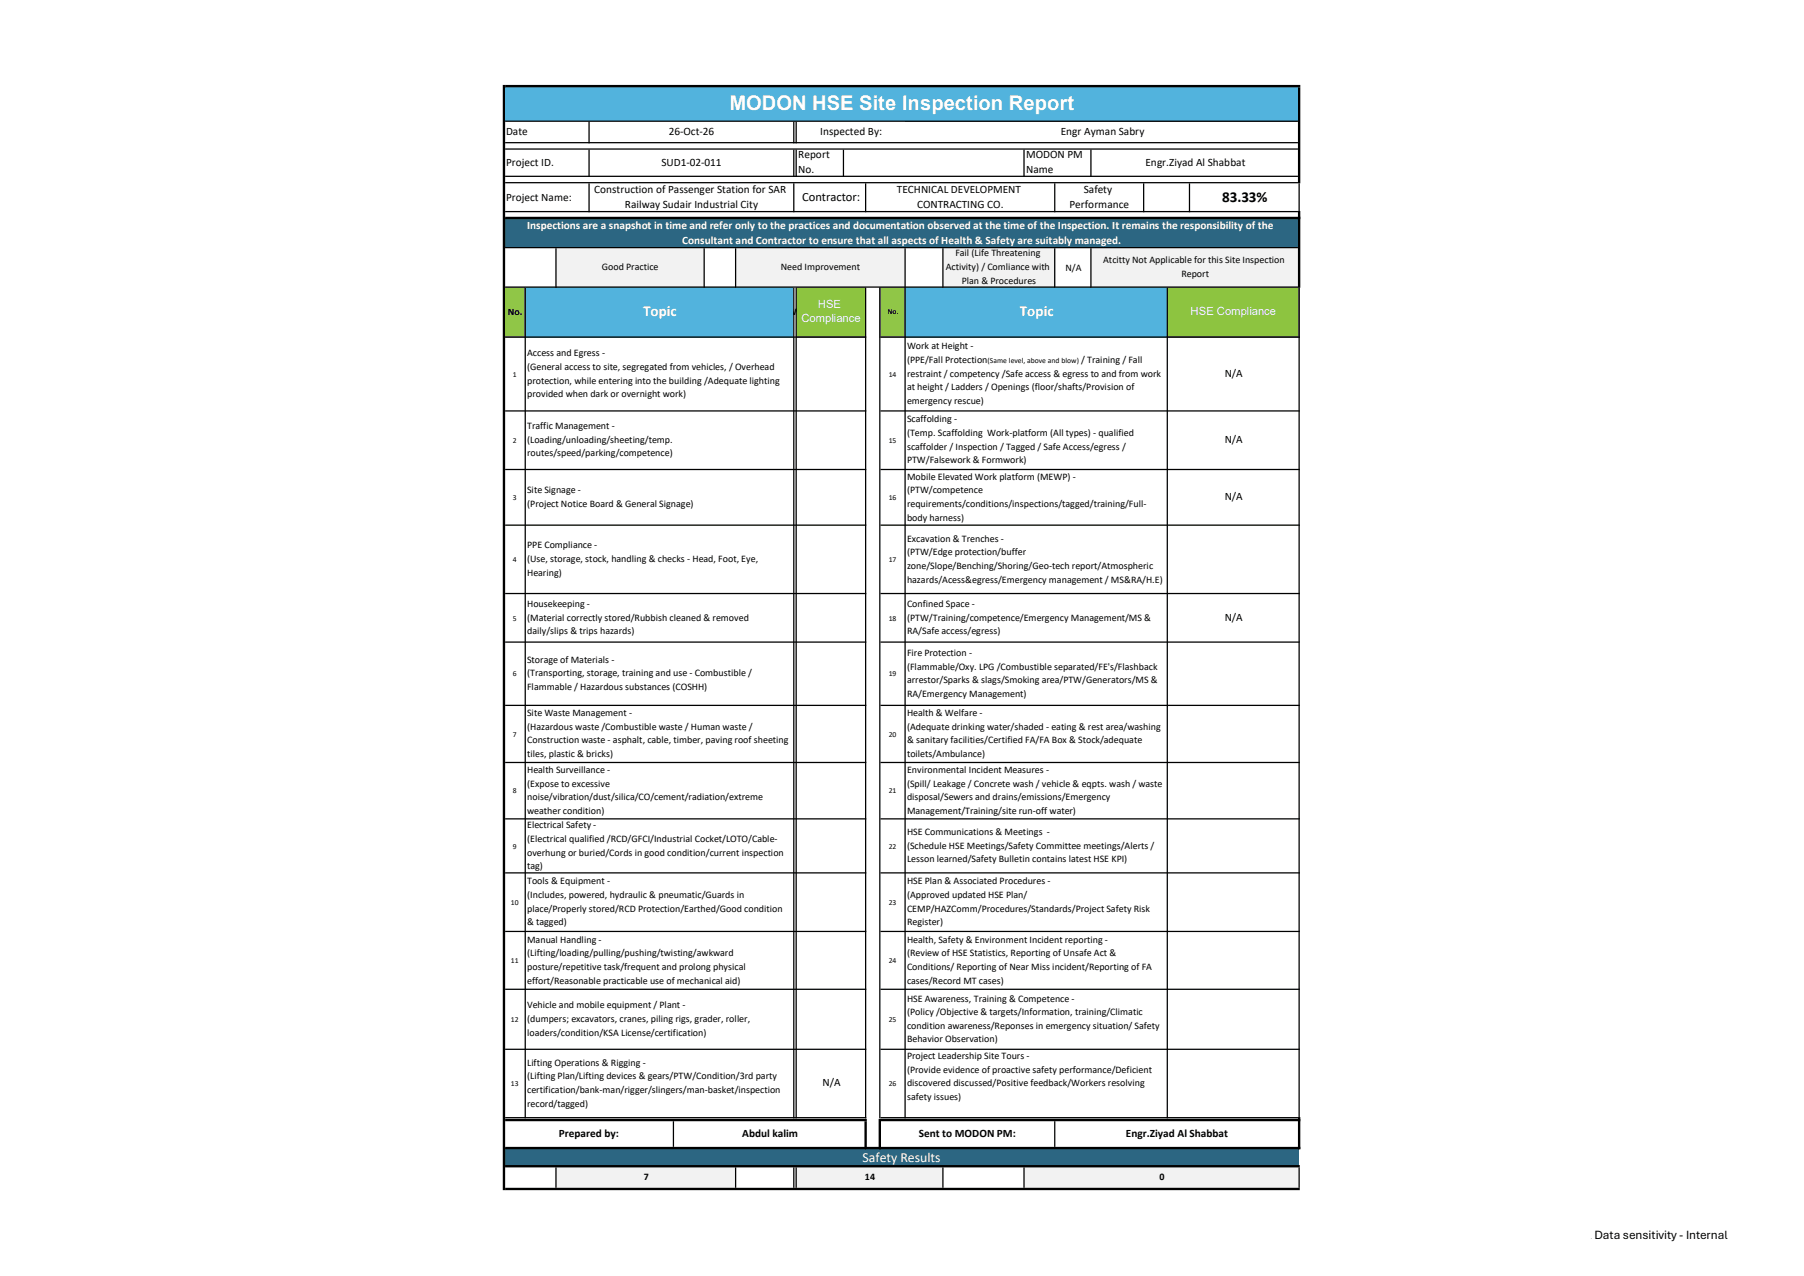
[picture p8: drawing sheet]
<svg xmlns="http://www.w3.org/2000/svg" width="420mm" height="297mm" viewBox="0 0 420 297" stroke-linecap="round" stroke-linejoin="round" font-family="sans-serif">
<defs><g id="words">
<text font-size="4.7" fill="#fff" x="169.8" y="25.7">MODON HSE Site Inspection Report</text>
<text font-size="3.5" x="284.5" y="46.9">83.33%</text>
<g font-size="3.5" fill="#fff">
<text x="149.7" y="73.7">Topic</text>
<text x="237.4" y="73.7">Topic</text>
</g>
<text font-size="3.2" fill="#fff" x="200.8" y="270.5">Safety Results</text>
<g font-size="2.9">
<text x="186.7" y="46.7">Contractor:</text>
<text x="371.2" y="288.3">Data sensitivity - Internal</text>
</g>
<g font-size="2.6">
<text x="117.8" y="31.5">Date</text>
<text x="155.7" y="31.5">26-Oct-26</text>
<text x="191" y="31.4">Inspected By:</text>
<text x="247" y="31.4">Engr Ayman Sabry</text>
<text x="117.8" y="38.6">Project ID.</text>
<text x="154" y="38.6">SUD1-02-011</text>
<text x="185.8" y="36.9">Report</text>
<text x="185.8" y="40.3">No.</text>
<text x="238.9" y="36.9">MODON PM</text>
<text x="238.9" y="40.3">Name</text>
<text x="266.7" y="38.6">Engr.Ziyad Al Shabbat</text>
<text x="117.8" y="46.7">Project Name:</text>
<text x="138.3" y="44.9">Construction of Passenger Station for SAR</text>
<text x="208.8" y="44.9">TECHNICAL DEVELOPMENT</text>
<text x="252.3" y="44.9">Safety</text>
<text x="145.5" y="48.4">Railway Sudair Industrial City</text>
<text x="213.5" y="48.4">CONTRACTING CO.</text>
<text x="249" y="48.4">Performance</text>
<text x="285.1" y="87.8">N/A</text>
<text x="285.1" y="103.2">N/A</text>
<text x="285.1" y="116.5">N/A</text>
<text x="285.1" y="144.5">N/A</text>
<text x="191.5" y="252.9">N/A</text>
<text x="130.1" y="264.7">Prepared by:</text>
<text x="172.8" y="264.7">Abdul kalim</text>
<text x="213.9" y="264.7">Sent to MODON PM:</text>
<text x="262.1" y="264.7">Engr.Ziyad Al Shabbat</text>
</g>
<g font-size="2.6" fill="#fff">
<text x="122.7" y="53.2">Inspections are a snapshot in time and refer only to the practices and documentation observed at the time of the Inspection. It remains the responsibility of the</text>
<text x="158.8" y="56.7">Consultant and Contractor to ensure that all aspects of Health &amp; Safety are suitably managed.</text>
<text x="190.4" y="71.8">HSE</text>
<text x="186.6" y="75">Compliance</text>
<text x="277.2" y="73.4">HSE Compliance</text>
</g>
<g font-size="2.3">
<text x="222.4" y="59.7">Fail (Life Threatening</text>
<text x="140.1" y="62.9">Good Practice</text>
<text x="181.8" y="62.9">Need Improvement</text>
<text x="220.2" y="62.9">Activity) / Comliance with</text>
<text x="248" y="63">N/A</text>
<text x="256.8" y="61.3">Atcitty Not Applicable for this Site Inspection</text>
<text x="275" y="64.4">Report</text>
<text x="223.9" y="66">Plan &amp; Procedures</text>
<text x="118.2" y="73.2">No.</text>
<text x="183.4" y="73.2">Wt.</text>
<text x="122.7" y="82.9">Access and Egress -</text>
<text x="211.2" y="81.3">Work at Height -</text>
<text x="122.7" y="86.1">(General access to site, segregated from vehicles, / Overhead</text>
<text x="122.7" y="89.3">protection, while entering into the building /Adequate lighting</text>
<text x="211.2" y="84.5">(PPE/Fall Protection</text>
<text x="211.2" y="87.7">restraint / competency /Safe access &amp; egress to and from work</text>
<text x="251.7" y="84.5">/ Training / Fall</text>
<text x="122.7" y="92.5">provided when dark or overnight work)</text>
<text x="211.2" y="90.8">at height / Ladders / Openings (floor/shafts/Provision of</text>
<text x="211.2" y="94">emergency rescue)</text>
<text x="122.7" y="99.9">Traffic Management -</text>
<text x="211.2" y="98.3">Scaffolding -</text>
<text x="211.2" y="101.5">(Temp. Scaffolding Work-platform (All types) - qualified</text>
<text x="122.7" y="103.1">(Loading/unloading/sheeting/temp.</text>
<text x="122.7" y="106.3">routes/speed/parking/competence)</text>
<text x="211.2" y="104.7">scaffolder / Inspection / Tagged / Safe Access/egress /</text>
<text x="211.2" y="107.9">PTW/Falsework &amp; Formwork)</text>
<text x="211.2" y="111.6">Mobile Elevated Work platform (MEWP) -</text>
<text x="122.7" y="114.8">Site Signage -</text>
<text x="122.7" y="118">(Project Notice Board &amp; General Signage)</text>
<text x="211.2" y="114.8">(PTW/competence</text>
<text x="211.2" y="118">requirements/conditions/inspections/tagged/training/Full-</text>
<text x="211.2" y="121.2">body harness)</text>
<text x="122.7" y="127.6">PPE Compliance -</text>
<text x="122.7" y="130.8">(Use, storage, stock, handling &amp; checks - Head, Foot, Eye,</text>
<text x="211.2" y="126.1">Excavation &amp; Trenches -</text>
<text x="211.2" y="129.2">(PTW/Edge protection/buffer</text>
<text x="122.7" y="134">Hearing)</text>
<text x="211.2" y="132.4">zone/Slope/Benching/Shoring/Geo-tech report/Atmospheric</text>
<text x="211.2" y="135.6">hazards/Acess&amp;egress/Emergency management / MS&amp;RA/H.E)</text>
<text x="122.7" y="141.3">Housekeeping -</text>
<text x="211.2" y="141.3">Confined Space -</text>
<text x="122.7" y="144.4">(Material correctly stored/Rubbish cleaned &amp; removed</text>
<text x="122.7" y="147.6">daily/slips &amp; trips hazards)</text>
<text x="211.2" y="144.4">(PTW/Training/competence/Emergency Management/MS &amp;</text>
<text x="211.2" y="147.6">RA/Safe access/egress)</text>
<text x="122.7" y="154.3">Storage of Materials -</text>
<text x="211.2" y="152.7">Fire Protection -</text>
<text x="211.2" y="155.9">(Flammable/Oxy. LPG /Combustible separated/FE's/Flashback</text>
<text x="122.7" y="157.4">(Transporting, storage, training and use - Combustible /</text>
<text x="122.7" y="160.6">Flammable / Hazardous substances (COSHH)</text>
<text x="211.2" y="159">arrestor/Sparks &amp; slags/Smoking area/PTW/Generators/MS &amp;</text>
<text x="122.7" y="166.7">Site Waste Management -</text>
<text x="211.2" y="166.7">Health &amp; Welfare -</text>
<text x="211.2" y="162.2">RA/Emergency Management)</text>
<text x="122.7" y="169.9">(Hazardous waste /Combustible waste / Human waste /</text>
<text x="122.7" y="173.1">Construction waste - asphalt, cable, timber, paving roof sheeting</text>
<text x="211.2" y="169.9">(Adequate drinking water/shaded - eating &amp; rest area/washing</text>
<text x="211.2" y="173.1">&amp; sanitary facilities/Certified FA/FA Box &amp; Stock/adequate</text>
<text x="122.7" y="179.9">Health Surveillance -</text>
<text x="122.7" y="176.2">tiles, plastic &amp; bricks)</text>
<text x="211.2" y="179.9">Environmental Incident Measures -</text>
<text x="211.2" y="176.2">toilets/Ambulance)</text>
<text x="122.7" y="183.1">(Expose to excessive</text>
<text x="211.2" y="183.1">(Spill/ Leakage / Concrete wash / vehicle &amp; eqpts. wash / waste</text>
<text x="122.7" y="186.3">noise/vibration/dust/silica/CO/cement/radiation/extreme</text>
<text x="122.7" y="189.4">weather condition)</text>
<text x="211.2" y="186.3">disposal/Sewers and drains/emissions/Emergency</text>
<text x="211.2" y="189.4">Management/Training/site run-off water)</text>
<text x="122.7" y="192.8">Electrical Safety -</text>
<text x="122.7" y="196">(Electrical qualified /RCD/GFCI/Industrial Cocket/LOTO/Cable-</text>
<text x="211.2" y="194.4">HSE Communications &amp; Meetings -</text>
<text x="211.2" y="197.5">(Schedule HSE Meetings/Safety Committee meetings/Alerts /</text>
<text x="122.7" y="199.1">overhung or buried/Cords in good condition/current inspection</text>
<text x="122.7" y="202.3">tag)</text>
<text x="211.2" y="200.7">Lesson learned/Safety Bulletin contains latest HSE KPI)</text>
<text x="122.7" y="205.9">Tools &amp; Equipment -</text>
<text x="122.7" y="209">(Includes, powered, hydraulic &amp; pneumatic/Guards in</text>
<text x="211.2" y="205.9">HSE Plan &amp; Associated Procedures -</text>
<text x="211.2" y="209">(Approved updated HSE Plan/</text>
<text x="122.7" y="212.2">place/Properly stored/RCD Protection/Earthed/Good condition</text>
<text x="122.7" y="215.4">&amp; tagged)</text>
<text x="211.2" y="212.2">CEMP/HAZComm/Procedures/Standards/Project Safety Risk</text>
<text x="211.2" y="215.4">Register)</text>
<text x="122.7" y="219.4">Manual Handling -</text>
<text x="211.2" y="219.4">Health, Safety &amp; Environment Incident reporting -</text>
<text x="122.7" y="222.6">(Lifting/loading/pulling/pushing/twisting/awkward</text>
<text x="122.7" y="225.8">posture/repetitive task/frequent and prolong physical</text>
<text x="211.2" y="222.6">(Review of HSE Statistics, Reporting of Unsafe Act &amp;</text>
<text x="211.2" y="225.8">Conditions/ Reporting of Near Miss incident/Reporting of FA</text>
<text x="122.7" y="228.9">effort/Reasonable practicable use of mechanical aid)</text>
<text x="211.2" y="228.9">cases/Record MT cases)</text>
<text x="211.2" y="233.1">HSE Awareness, Training &amp; Competence -</text>
<text x="122.7" y="234.7">Vehicle and mobile equipment / Plant -</text>
<text x="122.7" y="237.9">(dumpers; excavators, cranes, piling rigs, grader, roller,</text>
<text x="211.2" y="236.3">(Policy /Objective &amp; targets/Information, training/Climatic</text>
<text x="211.2" y="239.5">condition awareness/Reponses in emergency situation/ Safety</text>
<text x="122.7" y="241">loaders/condition/KSA License/certification)</text>
<text x="211.2" y="242.7">Behavior Observation)</text>
<text x="122.7" y="248.1">Lifting Operations &amp; Rigging -</text>
<text x="122.7" y="251.2">(Lifting Plan/Lifting devices &amp; gears/PTW/Condition/3rd party</text>
<text x="211.2" y="246.5">Project Leadership Site Tours -</text>
<text x="211.2" y="249.7">(Provide evidence of proactive safety performance/Deficient</text>
<text x="122.7" y="254.4">certification/bank-man/rigger/slingers/man-basket/inspection</text>
<text x="122.7" y="257.6">record/tagged)</text>
<text x="211.2" y="252.9">discovered discussed/Positive feedback/Workers resolving</text>
<text x="211.2" y="256">safety issues)</text>
<text x="149.9" y="274.7">7</text>
<text x="201.4" y="274.7">14</text>
<text x="270" y="274.7">0</text>
</g>
<g font-size="1.8">
<text x="206.6" y="73.1">No.</text>
<text x="119.4" y="87.7">1</text>
<text x="206.9" y="87.7">14</text>
<text x="229.9" y="84.5">(Same level, above and blow)</text>
<text x="119.4" y="103.1">2</text>
<text x="206.9" y="103.1">15</text>
<text x="119.4" y="116.4">3</text>
<text x="206.9" y="116.4">16</text>
<text x="119.4" y="130.8">4</text>
<text x="206.9" y="130.8">17</text>
<text x="119.4" y="144.4">5</text>
<text x="206.9" y="144.4">18</text>
<text x="119.4" y="157.4">6</text>
<text x="206.9" y="157.4">19</text>
<text x="119.4" y="171.4">7</text>
<text x="206.9" y="171.4">20</text>
<text x="119.4" y="184.7">8</text>
<text x="206.9" y="184.7">21</text>
<text x="119.4" y="197.5">9</text>
<text x="206.9" y="197.5">22</text>
<text x="119" y="210.6">10</text>
<text x="206.9" y="210.6">23</text>
<text x="119" y="224.2">11</text>
<text x="206.9" y="224.2">24</text>
<text x="119" y="237.9">12</text>
<text x="206.9" y="237.9">25</text>
<text x="119" y="252.8">13</text>
<text x="206.9" y="252.8">26</text>
</g>
<text font-size=".3" x="370.5" y="288.3">#</text>
</g></defs>
<path d="M117.5 20.2h185v8h-185z" fill="#52b3dd"/>
<g fill="#fff">
<path d="M117.5 28.2h93.2v5h-93.2z"/>
<path d="M117.5 33.2h185v1.5h-185z"/>
<path d="M117.5 41h185v1.5h-185z"/>
<path d="M117.5 49.2h185v1.6h-185z"/>
</g>
<g fill="#fff">
<path d="M117.5 34.7h78.9v6.4h-78.9zM238.4 34.7h15.6v6.4h-15.6z" fill-rule="evenodd"/>
<path d="M117.5 42.5h4.8v6.8h-4.8zM137.1 42.5h47.7v6.8h-47.7zM201.5 42.5h64.8v6.8h-64.8z" fill-rule="evenodd"/>
</g>
<path d="M117.5 50.7h185v7h-185z" fill="#2c6682"/>
<path d="M129.4 57.6h34.6v9.2h-34.6zM171.2 57.6h39.5v9.2h-39.5zM219.5 57.6h26.1v9.2h-26.1zM254 57.6h48.5v9.2h-48.5z" fill-rule="evenodd" fill="#f2f2f2"/>
<path d="M117.5 66.8h4.8v11.7h-4.8z" fill="#92d050"/>
<path d="M122.3 66.8h62.5v11.7h-62.5z" fill="#52b3dd"/>
<path d="M184.8 66.8h.6v11.7h-.6z" fill="#fff"/>
<path d="M185.3 66.8h16.2v11.7h-16.2z" fill="#8dc440"/>
<path d="M204.8 66.8h5.9v11.7h-5.9z" fill="#92d050"/>
<path d="M210.7 66.8h61.1v11.7h-61.1z" fill="#52b3dd"/>
<path d="M271.7 66.8h30.8v11.7h-30.8z" fill="#8dc440"/>
<g fill="#fff">
<path d="M122.3 138.1h62.5v11.4h-62.5z"/>
<path d="M122.3 149.4h62.5v14.8h-62.5z"/>
<path d="M122.3 164.2h62.5v13.3h-62.5z"/>
<path d="M117.5 260.1h185v.6h-185z"/>
<path d="M156.8 260.7h48.1v6.6h-48.1z"/>
</g>
<path d="M117.5 267.2h185v4.3h-185z" fill="#2c6682"/>
<path d="M129.4 271.4h41.9v5.4h-41.9zM184.8 271.4h34.7v5.4h-34.7zM238.4 271.4h64.1v5.4h-64.1z" fill-rule="evenodd" fill="#f2f2f2"/>
<g fill="#000">
<path d="M117.6 19.8h185.1v.5h-185.1zM117.6 28.1h184.6v.3h-184.6zM117.6 33.1h184.6v.3h-184.6zM117.6 34.5h184.6v.3h-184.6zM117.6 40.9h184.6v.3h-184.6zM117.6 42.4h184.6v.3h-184.6zM117.6 49.1h184.6v.3h-184.6zM117.6 50.5h185.1v.5h-185.1zM117.6 57.5h184.6v.3h-184.6zM117.6 66.7h184.6v.3h-184.6zM205 78.3h97.6v.3h-97.6zM205 95.5h97.6v.3h-97.6zM205 109.1h97.6v.3h-97.6zM205 122.1h97.6v.3h-97.6zM205 138h97.6v.3h-97.6zM205 149.3h97.6v.3h-97.6zM205 164h97.6v.3h-97.6zM205 177.3h97.6v.3h-97.6zM205 190.5h97.6v.3h-97.6zM205 203h97.6v.3h-97.6zM205 216.7h97.6v.3h-97.6zM205 230.1h97.6v.3h-97.6zM205 244.1h97.6v.3h-97.6zM205 260h97.2v.3h-97.2zM205.1 260.4h97.6v.6h-97.6zM117.6 267h185.1v.5h-185.1zM117.6 271.2h185v.5h-185zM117.6 276.5h185v.5h-185z" fill-rule="evenodd"/>
<path d="M137 28.4h.3v5h-.3zM184.7 28.4h.3v5h-.3zM185.2 28.4h.3v5h-.3zM137 34.8h.3v6.4h-.3zM184.7 34.8h.3v6.4h-.3zM302.2 20.3h.5v22.4h-.5z" fill-rule="evenodd"/>
<path d="M302.2 49.1h.5v17.9h-.5zM117.6 78.3h84.1v.3h-84.1zM117.6 95.5h84.1v.3h-84.1zM117.6 109.1h84.1v.3h-84.1zM117.6 122.1h84.1v.3h-84.1zM117.6 138h84.1v.3h-84.1zM117.6 149.3h84.1v.3h-84.1zM117.6 164h84.1v.3h-84.1zM117.6 177.3h84.1v.3h-84.1zM117.6 190.5h84.1v.3h-84.1zM117.6 203h84.1v.3h-84.1zM117.6 216.7h84.1v.3h-84.1zM117.6 230.1h84.1v.3h-84.1zM117.6 244.1h84.1v.3h-84.1zM117.6 260h84.1v.3h-84.1z" fill-rule="evenodd"/>
<path d="M302.3 42.7h.3v6.4h-.3zM245.4 42.7h.3v6.7h-.3zM253.8 34.8h.3v6.4h-.3zM184.7 42.7h.3v6.7h-.3zM185.2 34.8h.3v6.4h-.3zM201.4 42.7h.3v6.7h-.3z" fill-rule="evenodd"/>
<path d="M302.3 67h.3v193h-.3zM201.4 67h.3v193.3h-.3zM117.6 260.4h84.2v.6h-84.2zM204.7 67h.3v193.3h-.3zM245.4 57.8h.3v9.2h-.3zM129.3 57.8h.3v9.2h-.3zM171.1 57.8h.3v9.2h-.3zM184.7 67h.3v193.3h-.3zM185.2 67h.3v193.3h-.3zM219.4 57.8h.3v9.2h-.3zM238.3 34.8h.2v6.4h-.2z" fill-rule="evenodd"/>
<path d="M302.2 260h.5v7.5h-.5zM117.1 19.8h.5v257.2h-.5zM302.3 271.7h.3v4.8h-.3zM137 42.7h.3v6.7h-.3zM184.7 271.7h.3v4.8h-.3zM185.2 271.7h.3v4.8h-.3zM196.2 34.8h.3v6.4h-.3zM238.3 271.7h.2v4.8h-.2zM253.8 57.8h.3v9.2h-.3zM201.3 261h.5v6.5h-.5zM245.4 261h.3v6h-.3zM266.1 42.7h.3v6.7h-.3zM276.8 42.7h.3v6.7h-.3zM129.3 271.7h.3v4.8h-.3zM163.8 57.8h.3v9.2h-.3zM171.1 271.7h.3v4.8h-.3zM210.6 57.8h.3v202.5h-.3zM219.4 271.7h.3v4.8h-.3zM122.1 67h.3v193.3h-.3zM204.6 260.4h.5v7.1h-.5zM271.6 67h.3v193.3h-.3zM156.6 261h.3v6h-.3z" fill-rule="evenodd"/>
</g>
<use href="#words"/>
</svg>
